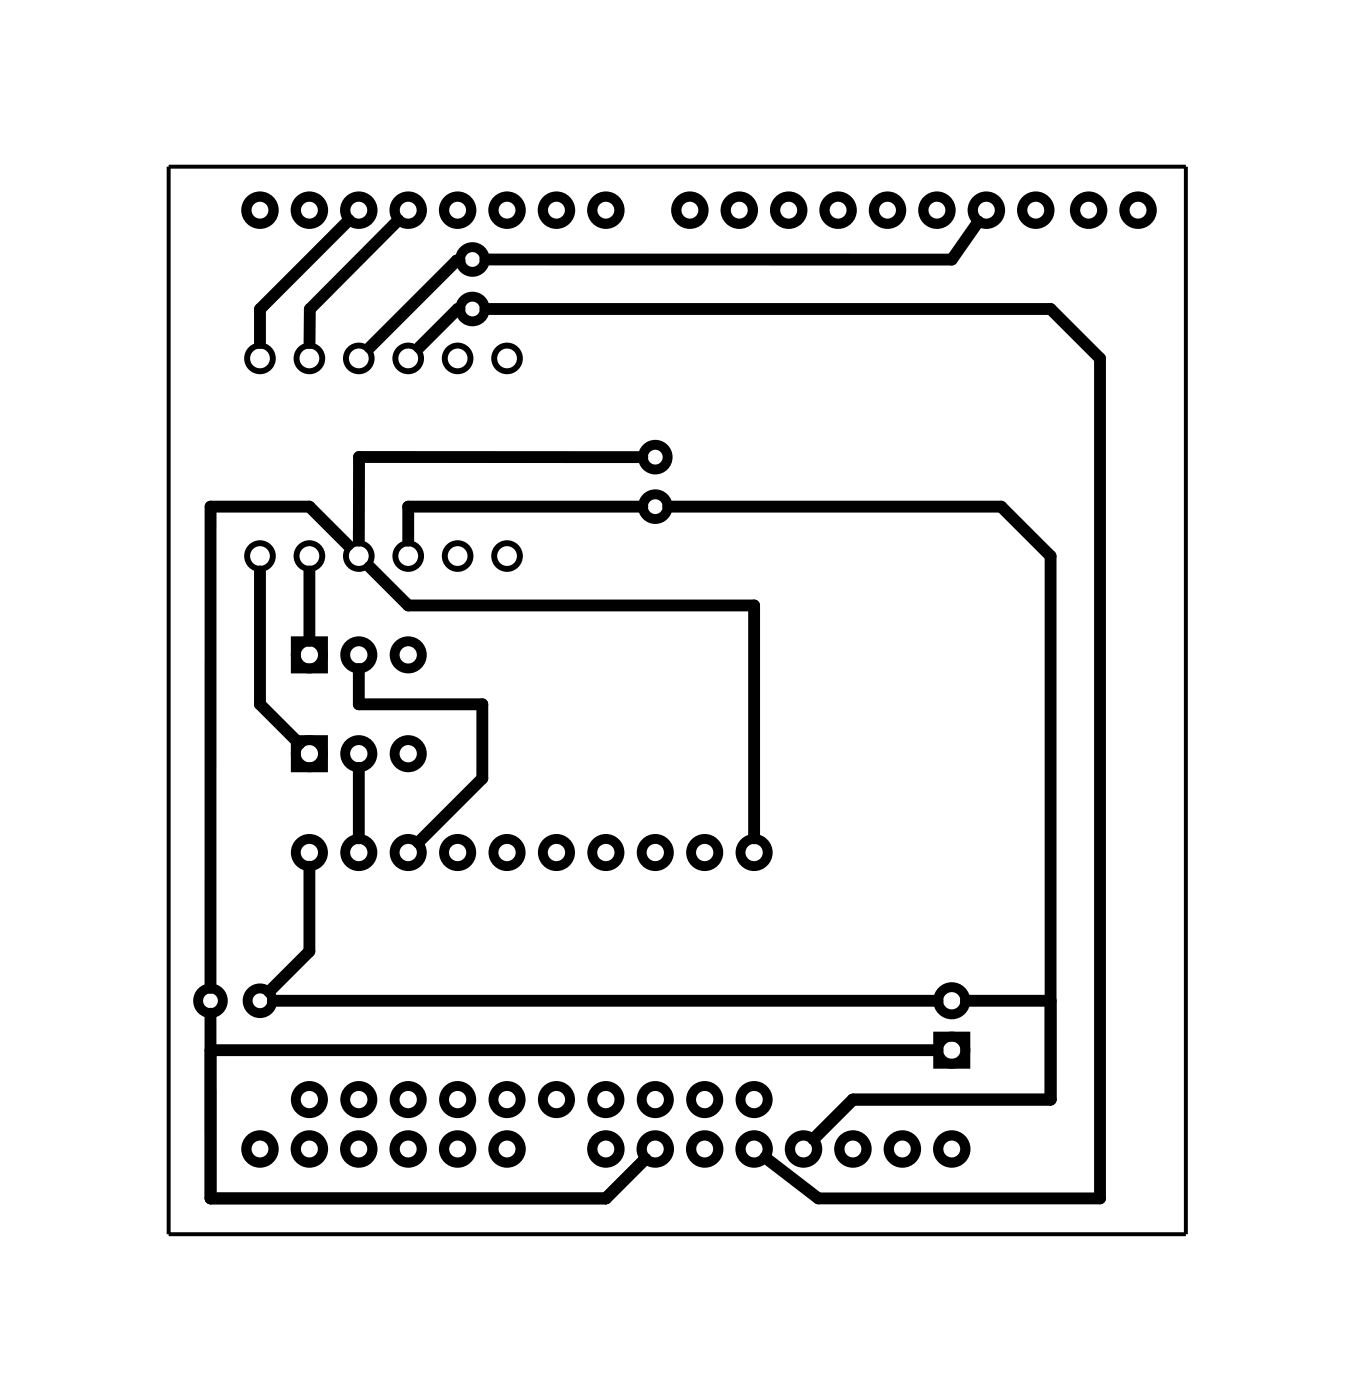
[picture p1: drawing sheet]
<svg xmlns="http://www.w3.org/2000/svg" width="69mm" height="72mm" viewBox="0 0 69 72" stroke-linecap="round" stroke-linejoin="round" font-family="sans-serif">
<path d="M8.7 8.6h52.3v54.8h-52.3z" fill="none" stroke="#000" stroke-width=".2"/>
<g fill="none" stroke="#000" stroke-width=".53">
<circle cx="13.4" cy="10.8" r=".7"/>
<circle cx="15.9" cy="10.8" r=".7"/>
<circle cx="18.4" cy="10.8" r=".7"/>
<circle cx="21" cy="10.8" r=".7"/>
<circle cx="23.5" cy="10.8" r=".7"/>
<circle cx="26.1" cy="10.8" r=".7"/>
<circle cx="28.6" cy="10.8" r=".7"/>
<circle cx="31.1" cy="10.8" r=".7"/>
<circle cx="35.5" cy="10.8" r=".7"/>
<circle cx="38" cy="10.8" r=".7"/>
<circle cx="40.5" cy="10.8" r=".7"/>
<circle cx="43.1" cy="10.8" r=".7"/>
<circle cx="45.6" cy="10.8" r=".7"/>
<circle cx="48.2" cy="10.8" r=".7"/>
<circle cx="50.7" cy="10.8" r=".7"/>
<circle cx="53.2" cy="10.8" r=".7"/>
<circle cx="56" cy="10.8" r=".7"/>
<circle cx="58.5" cy="10.8" r=".7"/>
<circle cx="13.4" cy="59.1" r=".7"/>
<circle cx="15.9" cy="59.1" r=".7"/>
<circle cx="18.4" cy="59.1" r=".7"/>
<circle cx="21" cy="59.1" r=".7"/>
<circle cx="23.5" cy="59.1" r=".7"/>
<circle cx="26.1" cy="59.1" r=".7"/>
<circle cx="31.1" cy="59.1" r=".7"/>
<circle cx="33.7" cy="59.1" r=".7"/>
<circle cx="36.2" cy="59.1" r=".7"/>
<circle cx="38.8" cy="59.1" r=".7"/>
<circle cx="41.3" cy="59.1" r=".7"/>
<circle cx="43.8" cy="59.1" r=".7"/>
<circle cx="46.4" cy="59.1" r=".7"/>
<circle cx="48.9" cy="59.1" r=".7"/>
</g>
<g fill="none" stroke="#000" stroke-width=".3">
<circle cx="13.4" cy="18.4" r=".66"/>
<circle cx="15.9" cy="18.4" r=".66"/>
<circle cx="18.4" cy="18.4" r=".66"/>
<circle cx="21" cy="18.4" r=".66"/>
<circle cx="23.5" cy="18.4" r=".66"/>
<circle cx="26.1" cy="18.4" r=".66"/>
<circle cx="13.4" cy="28.6" r=".66"/>
<circle cx="15.9" cy="28.6" r=".66"/>
<circle cx="18.4" cy="28.6" r=".66"/>
<circle cx="21" cy="28.6" r=".66"/>
<circle cx="23.5" cy="28.6" r=".66"/>
<circle cx="26.1" cy="28.6" r=".66"/>
</g>
<g fill="none" stroke="#000" stroke-width=".51">
<path d="M15.2 33h1.4v1.4h-1.4zM15.2 38h1.4v1.4h-1.4zM48.2 53.3h1.4v1.4h-1.4z"/>
<circle cx="24.3" cy="13.3" r=".64"/>
<circle cx="24.3" cy="15.9" r=".64"/>
<circle cx="15.9" cy="33.7" r=".7"/>
<circle cx="15.9" cy="38.7" r=".7"/>
<circle cx="18.4" cy="38.7" r=".7"/>
<circle cx="18.4" cy="33.7" r=".7"/>
<circle cx="21" cy="38.7" r=".7"/>
<circle cx="21" cy="33.7" r=".7"/>
<circle cx="33.7" cy="23.5" r=".64"/>
<circle cx="33.7" cy="26" r=".64"/>
<circle cx="10.8" cy="51.4" r=".64"/>
<circle cx="13.4" cy="51.4" r=".64"/>
<circle cx="15.9" cy="56.5" r=".7"/>
<circle cx="15.9" cy="43.8" r=".7"/>
<circle cx="18.4" cy="56.5" r=".7"/>
<circle cx="18.4" cy="43.8" r=".7"/>
<circle cx="21" cy="56.5" r=".7"/>
<circle cx="21" cy="43.8" r=".7"/>
<circle cx="23.5" cy="43.8" r=".7"/>
<circle cx="23.5" cy="56.5" r=".7"/>
<circle cx="26.1" cy="43.8" r=".7"/>
<circle cx="26.1" cy="56.5" r=".7"/>
<circle cx="28.6" cy="43.8" r=".7"/>
<circle cx="28.6" cy="56.5" r=".7"/>
<circle cx="31.1" cy="56.5" r=".7"/>
<circle cx="31.1" cy="43.8" r=".7"/>
<circle cx="33.7" cy="43.8" r=".7"/>
<circle cx="33.7" cy="56.5" r=".7"/>
<circle cx="36.2" cy="56.5" r=".7"/>
<circle cx="36.2" cy="43.8" r=".7"/>
<circle cx="38.8" cy="56.5" r=".7"/>
<circle cx="38.8" cy="43.8" r=".7"/>
<circle cx="48.9" cy="54" r=".7"/>
<circle cx="48.9" cy="51.4" r=".7"/>
</g>
<g fill="none" stroke="#000" stroke-width=".61">
<path d="M17.9 11.3l-4.5 4.6v1.7M20.5 11.3l-4.6 4.6v1.7M23.6 15.9h-.1l-2 2M23.6 13.4h-.1l-4.5 4.5M24.9 15.9h29.1l2.5 2.5v43.2h-14.4l-2.8-2.1M50.3 11.4l-1.4 1.9h-24M13.4 29.4v6.8l2 2M15.9 29.4v3.5M17.9 28l-2-2h-5.1v24.8M18.4 34.4v1.8h6.4v3.8l-3.3 3.3M18.4 39.5v3.6M19 29.1l2 2h17.8v12"/>
<path d="M33 26h-12v1.8M33 23.5h-14.5l-.1 4.3M34.3 26h17.2l2.5 2.6v27.9h-10.2l-2 2.1M10.8 52.1v9.5h20.3l2.1-2M10.8 54h37.4M14 51.4h34.2M15.9 44.6v4.3l-2.1 2.1M49.7 51.4h4.3"/>
</g>
</svg>
